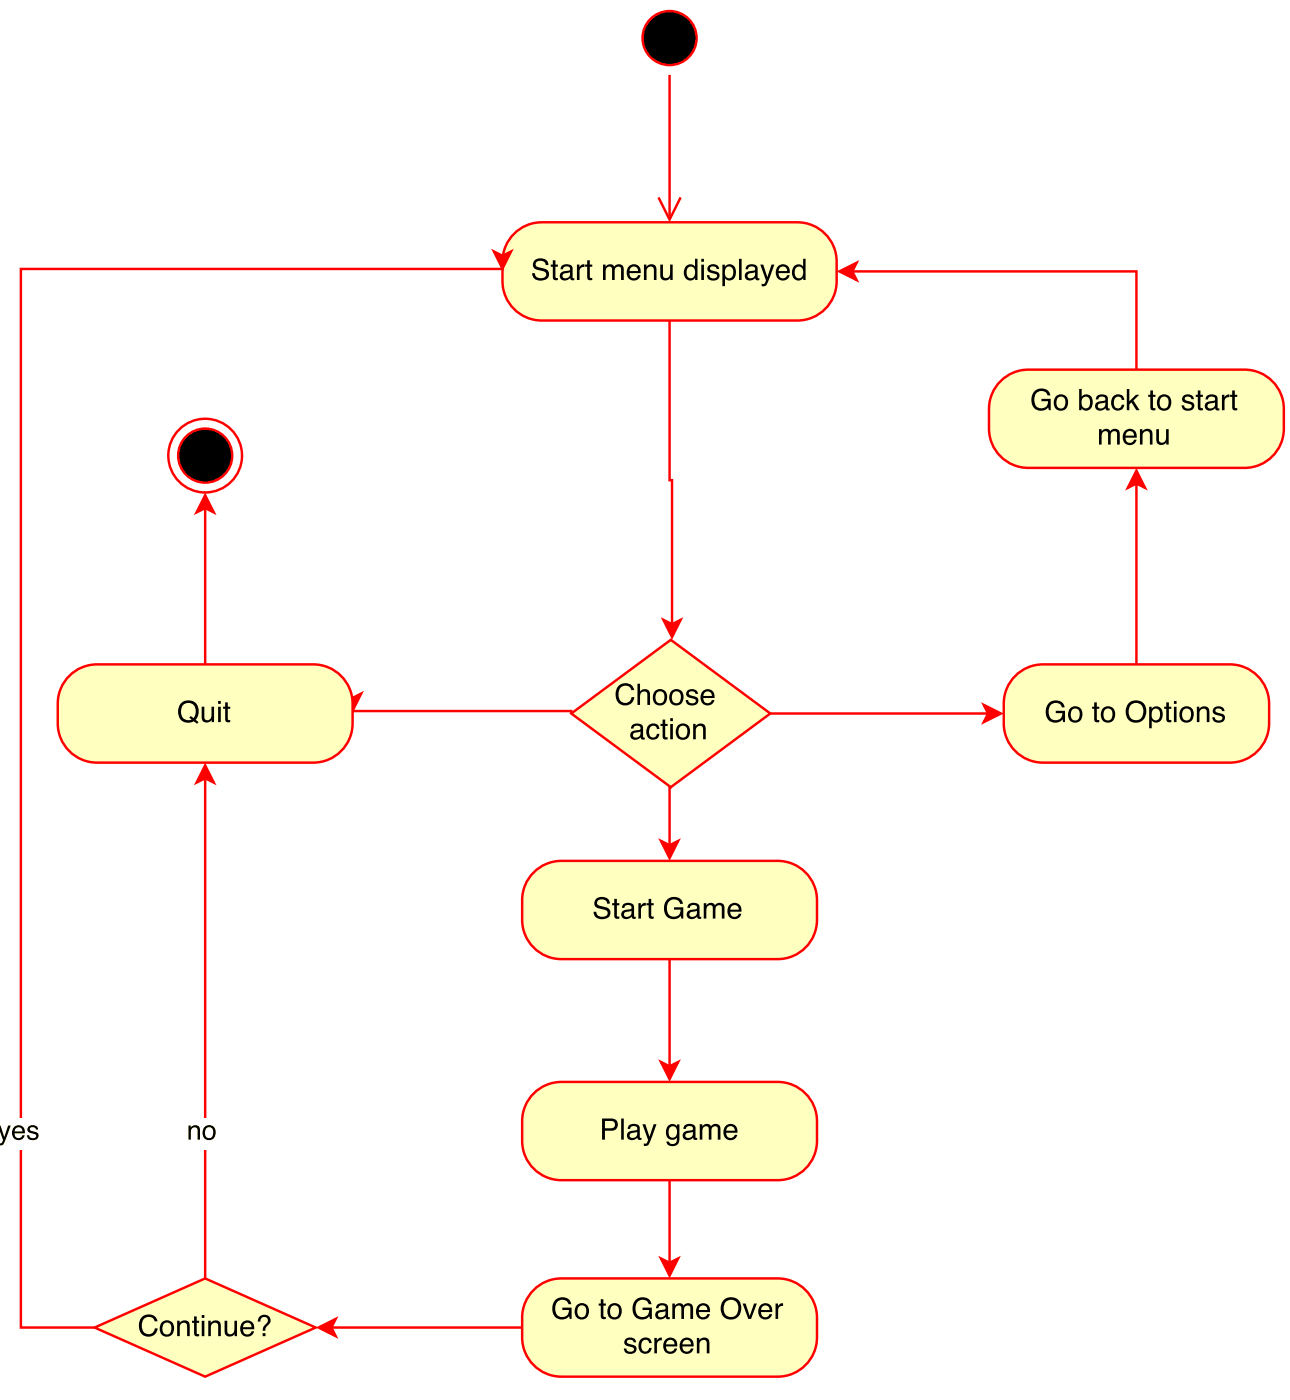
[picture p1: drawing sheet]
<svg xmlns="http://www.w3.org/2000/svg" width="185mm" height="201mm" viewBox="0 0 185 201" stroke-linecap="round" stroke-linejoin="round" font-family="sans-serif">
<circle cx="96.1" cy="5.5" r="3.9" fill="#000"/>
<g fill="none" stroke="#f00" stroke-width=".35">
<path d="M96.1 10.8v20.3M94.5 28.4l1.6 3.1 1.6-3.1M96.1 46v23h.4v20.7"/>
<circle cx="96.1" cy="5.5" r="3.9"/>
</g>
<path d="M95.2 89l1.3 .7 1.2-.7-1.2 2.5z" fill="#f00"/>
<path d="M95.2 89l1.3 .7 1.2-.7-1.2 2.5z" fill="none" stroke="#f00" stroke-width=".35"/>
<path d="M73.8 33.6a5.6 5.6 0 0 1 4-1.7h36.7a5.6 5.6 0 0 1 5.6 5.7v2.8a5.6 5.6 0 0 1-5.6 5.6h-36.7a5.6 5.6 0 0 1-5.7-5.6v-2.8a5.6 5.6 0 0 1 1.7-4z" fill="#ffffc0"/>
<path d="M73.8 33.6a5.6 5.6 0 0 1 4-1.7h36.7a5.6 5.6 0 0 1 5.6 5.7v2.8a5.6 5.6 0 0 1-5.6 5.6h-36.7a5.6 5.6 0 0 1-5.7-5.6v-2.8a5.6 5.6 0 0 1 1.7-4zM110.6 102.5h31.3" fill="none" stroke="#f00" stroke-width=".35"/>
<path d="M76.8 37.4a1.27 1.27 0 0 1 1.9 .4v.3h-.4a.75 .75 0 0 0-.6-.6 .75 .75 0 0 0-.8 .5 .64 .64 0 0 0 .7 .5l.5 .1a.87 .87 0 0 1 .7 .9 .87 .87 0 0 1-.9 .8 1.15 1.15 0 0 1-1.5-1.1h.4a.85 .85 0 0 0 .7 .8 .85 .85 0 0 0 .9-.6 .58 .58 0 0 0-.6-.5l-.4-.1a.81 .81 0 0 1-.9-.5 .81 .81 0 0 1 .3-.9zM79.4 37.4h.3v.6h.4v.3h-.4v1.5l.1 .1h.3v.3a.53 .53 0 0 1-.7-.4v-1.5h-.3v-.3h.3zM80.8 39.4a.43 .43 0 0 0 .2 .6 .43 .43 0 0 0 .5-.1 .66 .66 0 0 0 .3-.8l-.7 .2zM80.6 38.2a1.07 1.07 0 0 1 1.6 .2v1.5l.3 .1v.2a.42 .42 0 0 1-.6-.3 .77 .77 0 0 1-1 .4 .77 .77 0 0 1-.4-1l.2-.2 1-.2 .1-.2a.52 .52 0 0 0-.5-.4 .52 .52 0 0 0-.5 .4h-.3zM82.8 38h.4v.4a.64 .64 0 0 1 .7-.4v.4a.58 .58 0 0 0-.7 .5v1.3h-.4zM84.3 37.4h.4v.6h.3v.3h-.3v1.5l.1 .1h.2v.3a.53 .53 0 0 1-.7-.4v-1.5h-.3v-.3h.3zM86.6 38h.3v.3a.72 .72 0 0 1 1.3 0 .73 .73 0 0 1 .9-.3 .73 .73 0 0 1 .5 .7v1.5h-.4v-1.5a.48 .48 0 0 0-.6-.4 .48 .48 0 0 0-.3 .6v1.3h-.4v-1.4a.46 .46 0 0 0-.5-.5 .46 .46 0 0 0-.4 .5l-.1 1.4h-.3zM90.3 38.3a1.01 1.01 0 0 1 1.2-.2 1.01 1.01 0 0 1 .5 1.1h-1.6a.63 .63 0 0 0 .4 .8 .63 .63 0 0 0 .8-.5h.4a1.04 1.04 0 0 1-1.4 .7 1.04 1.04 0 0 1-.6-1.4zM90.6 38.5l-.2 .4h1.2a.61 .61 0 0 0-.3-.6 .61 .61 0 0 0-.7 .2zM92.5 38h.3v.3a.78 .78 0 0 1 .9-.3 .78 .78 0 0 1 .6 .8v1.4h-.4v-1.4a.55 .55 0 0 0-.7-.5 .55 .55 0 0 0-.4 .8v1.1h-.3zM94.8 38h.4v1.5a.52 .52 0 0 0 .6 .4 .52 .52 0 0 0 .4-.6v-1.3h.4v2.2h-.4v-.3a.77 .77 0 0 1-.8 .4 .77 .77 0 0 1-.6-.8zM98.7 38.5a.85 .85 0 0 0-.1 .9 .85 .85 0 0 0 .8 .5 .99 .99 0 0 0 0-1.6h-.4zM98.6 38.1l.7-.1 .5 .3v-1.1h.3v3h-.3v-.3a.91 .91 0 0 1-1.1 .3 .91 .91 0 0 1-.5-1 1.31 1.31 0 0 1 .4-1.1zM100.7 38h.4v2.2h-.4zM100.7 37.2h.4v.4h-.4zM101.8 38.1a.89 .89 0 0 1 1.4 .5h-.3a.51 .51 0 0 0-.5-.3 .51 .51 0 0 0-.5 .3l.2 .2a1.84 1.84 0 0 1 1.2 .6 .83 .83 0 0 1-1.2 .9 .73 .73 0 0 1-.6-.8h.3a.57 .57 0 0 0 .6 .5 .57 .57 0 0 0 .5-.4l-.1-.2a1.84 1.84 0 0 1-1.2-.6v-.3zM104.3 38.4a1.12 1.12 0 0 0 .1 1.5 .82 .82 0 0 0 .8-.4 .82 .82 0 0 0 0-.9 .56 .56 0 0 0-.9-.2zM103.7 38h.4v.3a.9 .9 0 0 1 1.1-.3 .9 .9 0 0 1 .5 1.1 .95 .95 0 0 1-.4 1 .95 .95 0 0 1-1.1 0l-.1-.1v1.1h-.4zM106.1 37.2h.4v3h-.4zM107.4 39.4a.43 .43 0 0 0 .1 .6 .43 .43 0 0 0 .6-.1 .66 .66 0 0 0 .3-.8l-.8 .2zM107.2 38.2a1.07 1.07 0 0 1 1.5 .2l.1 1.5 .2 .1v.2a.42 .42 0 0 1-.6-.3 .77 .77 0 0 1-1 .4 .77 .77 0 0 1-.4-1l.3-.2 .9-.2 .2-.2a.52 .52 0 0 0-.5-.4 .52 .52 0 0 0-.5 .4h-.4zM109.2 38h.4l.6 1.8 .6-1.8h.4l-1 2.6a.65 .65 0 0 1-.8 .5v-.3h.1a.44 .44 0 0 0 .5-.5zM111.7 38.3a1.01 1.01 0 0 1 1.2-.2 1.01 1.01 0 0 1 .5 1.1h-1.6a.63 .63 0 0 0 .4 .8 .63 .63 0 0 0 .8-.5h.4a1.04 1.04 0 0 1-1.4 .7 1.04 1.04 0 0 1-.6-1.4zM112 38.5l-.2 .4h1.2a.61 .61 0 0 0-.3-.6 .61 .61 0 0 0-.7 .2zM114.3 38.5a.85 .85 0 0 0-.2 .9 .85 .85 0 0 0 .8 .5 .99 .99 0 0 0 0-1.6h-.4zM114.1 38.1l.7-.1 .5 .3v-1.1h.4v3h-.4v-.3a.91 .91 0 0 1-1.1 .3 .91 .91 0 0 1-.5-1 1.31 1.31 0 0 1 .4-1.1z" fill="#000"/>
<path d="M141.2 101.2l2.5 1.3-2.5 1.2 .7-1.2z" fill="#f00"/>
<path d="M96.5 113.1h-.4v8.3M141.2 101.2l2.5 1.3-2.5 1.2 .7-1.2z" fill="none" stroke="#f00" stroke-width=".35"/>
<path d="M94.9 120.8l1.2 .6 1.3-.6-1.3 2.5z" fill="#f00"/>
<path d="M50.6 100.2v1.9h31.4v.4M94.9 120.8l1.2 .6 1.3-.6-1.3 2.5z" fill="none" stroke="#f00" stroke-width=".35"/>
<path d="M49.4 99.6l1.2 .6 1.3-.6-1.3 2.5z" fill="#f00"/>
<path d="M49.4 99.6l1.2 .6 1.3-.6-1.3 2.5z" fill="none" stroke="#f00" stroke-width=".35"/>
<path d="M82 102.5l14.3-10.6 14.3 10.6-14.3 10.6z" fill="#ffffc0"/>
<path d="M82 102.5l14.3-10.6 14.3 10.6-14.3 10.6zM96.1 137.8v15.4" fill="none" stroke="#f00" stroke-width=".35"/>
<g fill="#000">
<path d="M88.7 98.6a1.32 1.32 0 0 1 1.4-.5 1.32 1.32 0 0 1 .9 1h-.4a.94 .94 0 0 0-1-.6 .94 .94 0 0 0-.8 1 1.06 1.06 0 0 0 .3 1.2 1.06 1.06 0 0 0 1.2 .1l.4-.7h.4a1.36 1.36 0 0 1-1.6 1.2 1.36 1.36 0 0 1-1.1-1.6l.1-.6zM91.5 98.2h.4v1.1a.78 .78 0 0 1 .9-.3 .78 .78 0 0 1 .5 .8v1.4h-.4v-1.3a.55 .55 0 0 0-.6-.6 .55 .55 0 0 0-.4 .8v1.1h-.4zM94.4 99.4a1.05 1.05 0 0 0 .1 1.6 .77 .77 0 0 0 .9-1.1v-.2a.62 .62 0 0 0-1-.3zM94 99.3a1.06 1.06 0 0 1 1.4-.2 1.06 1.06 0 0 1 .4 1.3 1.05 1.05 0 0 1-1.4 .9 1.05 1.05 0 0 1-.6-1.5zM96.7 99.4a1.05 1.05 0 0 0 .2 1.6 .77 .77 0 0 0 .8-1.1v-.2a.62 .62 0 0 0-1-.3zM96.4 99.3a1.06 1.06 0 0 1 1.3-.2 1.06 1.06 0 0 1 .4 1.3 1.05 1.05 0 0 1-1.3 .9 1.05 1.05 0 0 1-.7-1.5zM98.7 99.2a.89 .89 0 0 1 1.5 .5h-.4a.51 .51 0 0 0-.4-.4 .51 .51 0 0 0-.5 .3l.1 .2a1.84 1.84 0 0 1 1.2 .6 .83 .83 0 0 1-1.1 .9 .73 .73 0 0 1-.7-.7h.4a.57 .57 0 0 0 .5 .4 .57 .57 0 0 0 .6-.4l-.1-.2a1.84 1.84 0 0 1-1.3-.6v-.3zM100.9 99.3a1.01 1.01 0 0 1 1.2-.2 1.01 1.01 0 0 1 .5 1.2h-1.6a.63 .63 0 0 0 .4 .7 .63 .63 0 0 0 .8-.4h.4a1.04 1.04 0 0 1-1.4 .7 1.04 1.04 0 0 1-.6-1.5zM101.2 99.5l-.2 .5h1.2a.61 .61 0 0 0-.3-.6 .61 .61 0 0 0-.7 .1z"/>
<path d="M90.9 105.4a.43 .43 0 0 0 .2 .5 .43 .43 0 0 0 .5 0 .66 .66 0 0 0 .4-.8l-.8 .1zM90.7 104.2a1.07 1.07 0 0 1 1.6 .1v1.6h.3v.3a.42 .42 0 0 1-.6-.3 .77 .77 0 0 1-1 .3 .77 .77 0 0 1-.4-.9l.2-.3 1-.2 .2-.1a.52 .52 0 0 0-.5-.5 .52 .52 0 0 0-.6 .4h-.3zM93.1 104.2a.91 .91 0 0 1 .9-.3 .91 .91 0 0 1 .7 .8h-.4a.57 .57 0 0 0-.7-.4 .57 .57 0 0 0-.4 .6 .66 .66 0 0 0 .1 .8 .66 .66 0 0 0 .8 .1l.2-.4h.4a.96 .96 0 0 1-1.1 .8 .96 .96 0 0 1-.8-1.1l.1-.6zM95.1 103.4h.4v.6h.4v.3h-.4v1.4l.1 .2h.3v.3a.53 .53 0 0 1-.8-.5v-1.4h-.3v-.3h.3zM96.2 104h.4v2.2h-.4zM96.2 103.1h.4v.5h-.4zM97.7 104.3a1.05 1.05 0 0 0 .1 1.6 .77 .77 0 0 0 .9-1.1l-.1-.1a.62 .62 0 0 0-.9-.4zM97.3 104.2a1.06 1.06 0 0 1 1.3-.1 1.06 1.06 0 0 1 .4 1.3 1.05 1.05 0 0 1-1.3 .8 1.05 1.05 0 0 1-.7-1.4zM99.5 104h.4v.3a.78 .78 0 0 1 .9-.4 .78 .78 0 0 1 .5 .9v1.4h-.4v-1.4a.55 .55 0 0 0-.6-.5 .55 .55 0 0 0-.4 .7v1.2h-.4z"/>
</g>
<path d="M94.9 152.5l1.2 .7 1.3-.7-1.3 2.5z" fill="#f00"/>
<path d="M94.9 152.5l1.2 .7 1.3-.7-1.3 2.5z" fill="none" stroke="#f00" stroke-width=".35"/>
<path d="M76.6 125.3a5.6 5.6 0 0 1 4-1.7h31.1a5.6 5.6 0 0 1 5.6 5.7v2.8a5.6 5.6 0 0 1-5.6 5.7h-31.1a5.6 5.6 0 0 1-5.6-5.7v-2.8a5.6 5.6 0 0 1 1.6-4z" fill="#ffffc0"/>
<path d="M163.2 69.5v25.9M76.6 125.3a5.6 5.6 0 0 1 4-1.7h31.1a5.6 5.6 0 0 1 5.6 5.7v2.8a5.6 5.6 0 0 1-5.6 5.7h-31.1a5.6 5.6 0 0 1-5.6-5.7v-2.8a5.6 5.6 0 0 1 1.6-4z" fill="none" stroke="#f00" stroke-width=".35"/>
<path d="M85.6 129.1a1.27 1.27 0 0 1 1.9 .4l.1 .3h-.4a.75 .75 0 0 0-.7-.6 .75 .75 0 0 0-.8 .5 .64 .64 0 0 0 .8 .5l.4 .1a.87 .87 0 0 1 .8 .9 .87 .87 0 0 1-1 .8 1.15 1.15 0 0 1-1.5-1h.4a.85 .85 0 0 0 .8 .7 .85 .85 0 0 0 .8-.5 .58 .58 0 0 0-.6-.6l-.4-.1a.81 .81 0 0 1-.8-.5 .81 .81 0 0 1 .2-.9zM88.2 129.1h.4v.6h.3v.3h-.3v1.5v.1h.3v.3a.53 .53 0 0 1-.7-.4v-1.5h-.3v-.3h.3zM89.6 131.2a.43 .43 0 0 0 .2 .5 .43 .43 0 0 0 .6-.1 .66 .66 0 0 0 .3-.8l-.8 .2zM89.4 130a1.07 1.07 0 0 1 1.6 .1v1.5l.3 .1v.2a.42 .42 0 0 1-.6-.3 .77 .77 0 0 1-1 .4 .77 .77 0 0 1-.4-1l.2-.2 1-.2 .2-.2a.52 .52 0 0 0-.5-.4 .52 .52 0 0 0-.6 .4h-.3zM91.7 129.7h.3v.4a.64 .64 0 0 1 .7-.4v.4a.58 .58 0 0 0-.7 .6v1.2h-.3zM93.1 129.1h.4v.6h.4v.3h-.4v1.5l.1 .1h.3v.3a.53 .53 0 0 1-.8-.4v-1.5h-.3v-.3h.3zM95.7 129.3a1.35 1.35 0 0 1 2.4 .5h-.5a1 1 0 0 0-1.2-.6 1 1 0 0 0-.7 1.2 1 1 0 0 0 .9 1.3 1 1 0 0 0 1.1-1h-.9v-.4h1.3v1.6h-.3l-.1-.4a1.38 1.38 0 0 1-1.6 .4 1.38 1.38 0 0 1-.8-1.4 1.73 1.73 0 0 1 .4-1.2zM99 131.2a.43 .43 0 0 0 .2 .5 .43 .43 0 0 0 .5-.1 .66 .66 0 0 0 .4-.8l-.8 .2zM98.8 130a1.07 1.07 0 0 1 1.6 .1v1.5l.3 .1v.2a.42 .42 0 0 1-.6-.3 .77 .77 0 0 1-1 .4 .77 .77 0 0 1-.4-1l.2-.2 1-.2 .2-.2a.52 .52 0 0 0-.5-.4 .52 .52 0 0 0-.6 .4h-.3zM101 129.7h.4v.3a.72 .72 0 0 1 1.3 0 .73 .73 0 0 1 .8-.3 .73 .73 0 0 1 .5 .8v1.4h-.4v-1.5a.48 .48 0 0 0-.6-.4 .48 .48 0 0 0-.3 .7v1.2h-.4v-1.4a.46 .46 0 0 0-.4-.5 .46 .46 0 0 0-.5 .5v1.4h-.4zM104.7 130a1.01 1.01 0 0 1 1.3-.2 1.01 1.01 0 0 1 .5 1.2h-1.7a.63 .63 0 0 0 .5 .7 .63 .63 0 0 0 .8-.5h.3a1.04 1.04 0 0 1-1.3 .8 1.04 1.04 0 0 1-.6-1.5zM105 130.2l-.2 .5h1.3a.61 .61 0 0 0-.4-.7 .61 .61 0 0 0-.7 .2z" fill="#000"/>
<path d="M163.2 67.6l1.2 2.5-1.2-.6-1.3 .6z" fill="#f00"/>
<path d="M163.2 67.6l1.2 2.5-1.2-.6-1.3 .6z" fill="none" stroke="#f00" stroke-width=".35"/>
<path d="M145.8 97.1a5.6 5.6 0 0 1 4-1.7h26.8a5.6 5.6 0 0 1 5.6 5.7v2.8a5.6 5.6 0 0 1-5.6 5.6h-26.8a5.6 5.6 0 0 1-5.7-5.6v-2.8a5.6 5.6 0 0 1 1.7-4z" fill="#ffffc0"/>
<path d="M122.4 39h40.8v14.1M145.8 97.1a5.6 5.6 0 0 1 4-1.7h26.8a5.6 5.6 0 0 1 5.6 5.7v2.8a5.6 5.6 0 0 1-5.6 5.6h-26.8a5.6 5.6 0 0 1-5.7-5.6v-2.8a5.6 5.6 0 0 1 1.7-4z" fill="none" stroke="#f00" stroke-width=".35"/>
<path d="M150.5 101a1.35 1.35 0 0 1 2.4 .6h-.4a1 1 0 0 0-1.3-.6 1 1 0 0 0-.6 1.2 1 1 0 0 0 .8 1.2 1 1 0 0 0 1.1-1h-.9v-.3h1.3v1.6h-.3l-.1-.4a1.38 1.38 0 0 1-1.6 .4 1.38 1.38 0 0 1-.8-1.5 1.73 1.73 0 0 1 .4-1.2zM154 101.9a1.05 1.05 0 0 0 .2 1.6 .77 .77 0 0 0 .8-1.1v-.2a.62 .62 0 0 0-1-.3zM153.6 101.8a1.06 1.06 0 0 1 1.4-.2 1.06 1.06 0 0 1 .4 1.3 1.05 1.05 0 0 1-1.4 .9 1.05 1.05 0 0 1-.6-1.5zM157.1 100.9h.4v.6h.3v.3h-.3v1.5l.1 .1h.2v.3a.53 .53 0 0 1-.7-.4v-1.5h-.3v-.3h.3zM158.7 101.9a1.05 1.05 0 0 0 .2 1.6 .77 .77 0 0 0 .8-1.1v-.2a.62 .62 0 0 0-1-.3zM158.3 101.8a1.06 1.06 0 0 1 1.4-.2 1.06 1.06 0 0 1 .4 1.3 1.05 1.05 0 0 1-1.4 .9 1.05 1.05 0 0 1-.6-1.5zM162.1 100.9a1.53 1.53 0 0 1 2 0 1.53 1.53 0 0 1 .4 1.9 1.49 1.49 0 0 1-1.9 1 1.49 1.49 0 0 1-1-1.9l.2-.5zM162.3 101.3a1.52 1.52 0 0 0 .2 2 1.08 1.08 0 0 0 1.2 0 1.08 1.08 0 0 0 .5-1.1 1.05 1.05 0 0 0-.6-1.1 1.05 1.05 0 0 0-1.3 .2zM165.5 101.9a1.12 1.12 0 0 0 .2 1.5 .82 .82 0 0 0 .8-.4 .82 .82 0 0 0 0-.9 .56 .56 0 0 0-1-.2zM165 101.5h.3v.3a.9 .9 0 0 1 1.1-.3 .9 .9 0 0 1 .5 1.1 .95 .95 0 0 1-.3 1 .95 .95 0 0 1-1.1 0l-.1-.1v1.1h-.4zM167.4 100.9h.4v.6h.4v.3h-.4v1.5l.1 .1h.3v.3a.53 .53 0 0 1-.8-.4v-1.5h-.3v-.3h.3zM168.5 101.5h.4v2.2h-.4zM168.5 100.7h.4v.4h-.4zM170 101.9a1.05 1.05 0 0 0 .2 1.6 .77 .77 0 0 0 .8-1.1v-.2a.62 .62 0 0 0-1-.3zM169.6 101.8a1.06 1.06 0 0 1 1.4-.2 1.06 1.06 0 0 1 .4 1.3 1.05 1.05 0 0 1-1.4 .9 1.05 1.05 0 0 1-.6-1.5zM171.8 101.5h.4v.3a.78 .78 0 0 1 .9-.3 .78 .78 0 0 1 .5 .8v1.4h-.3v-1.4a.55 .55 0 0 0-.7-.5 .55 .55 0 0 0-.4 .8v1.1h-.4zM174.3 101.6a.89 .89 0 0 1 1.5 .5h-.3a.51 .51 0 0 0-.5-.3 .51 .51 0 0 0-.5 .3l.1 .2a1.84 1.84 0 0 1 1.3 .6 .83 .83 0 0 1-1.2 .9 .73 .73 0 0 1-.6-.8h.3a.57 .57 0 0 0 .5 .5 .57 .57 0 0 0 .6-.4l-.1-.2a1.84 1.84 0 0 1-1.3-.6v-.3z" fill="#000"/>
<path d="M120.5 39l2.5-1.3-.6 1.3 .6 1.2z" fill="#f00"/>
<path d="M120.5 39l2.5-1.3-.6 1.3 .6 1.2z" fill="none" stroke="#f00" stroke-width=".35"/>
<path d="M143.6 54.7a5.6 5.6 0 0 1 4-1.6h31.1a5.6 5.6 0 0 1 5.6 5.6v2.9a5.6 5.6 0 0 1-5.6 5.6h-31.1a5.6 5.6 0 0 1-5.6-5.6v-2.9a5.6 5.6 0 0 1 1.6-4z" fill="#ffffc0"/>
<path d="M143.6 54.7a5.6 5.6 0 0 1 4-1.6h31.1a5.6 5.6 0 0 1 5.6 5.6v2.9a5.6 5.6 0 0 1-5.6 5.6h-31.1a5.6 5.6 0 0 1-5.6-5.6v-2.9a5.6 5.6 0 0 1 1.6-4zM96.1 169.5v11.9" fill="none" stroke="#f00" stroke-width=".35"/>
<g fill="#000">
<path d="M148.5 56.2a1.35 1.35 0 0 1 2.3 .6h-.4a1 1 0 0 0-1.2-.6 1 1 0 0 0-.7 1.2 1 1 0 0 0 .9 1.2 1 1 0 0 0 1.1-1h-1v-.3h1.4v1.6h-.3l-.1-.4a1.38 1.38 0 0 1-1.6 .4 1.38 1.38 0 0 1-.8-1.5 1.73 1.73 0 0 1 .4-1.2zM151.9 57.1a1.05 1.05 0 0 0 .2 1.5 .77 .77 0 0 0 .9-1l-.1-.2a.62 .62 0 0 0-1-.3zM151.6 57a1.06 1.06 0 0 1 1.3-.2 1.06 1.06 0 0 1 .4 1.3 1.05 1.05 0 0 1-1.3 .9 1.05 1.05 0 0 1-.7-1.5zM154.9 55.9h.4v1.1a.91 .91 0 0 1 1.1-.3 .91 .91 0 0 1 .5 1.1 .97 .97 0 0 1-.4 1 .97 .97 0 0 1-1 .1l-.2-.3v.3h-.4zM155.5 57.2a1.07 1.07 0 0 0 .2 1.4 .74 .74 0 0 0 .7-.2 .74 .74 0 0 0 .1-.8 .58 .58 0 0 0-.4-.6 .58 .58 0 0 0-.6 .2zM157.6 58.1a.43 .43 0 0 0 .2 .6 .43 .43 0 0 0 .6-.1 .66 .66 0 0 0 .3-.8l-.8 .2zM157.5 56.9a1.07 1.07 0 0 1 1.5 .2l.1 1.5h.2v.3a.42 .42 0 0 1-.6-.3 .77 .77 0 0 1-1 .4 .77 .77 0 0 1-.4-1l.2-.2 1-.2 .2-.2a.52 .52 0 0 0-.5-.4 .52 .52 0 0 0-.5 .4h-.4zM159.8 57a.91 .91 0 0 1 1-.3 .91 .91 0 0 1 .6 .7h-.3a.57 .57 0 0 0-.7-.4 .57 .57 0 0 0-.5 .7 .66 .66 0 0 0 .2 .7 .66 .66 0 0 0 .8 .1l.2-.4h.3a.96 .96 0 0 1-1.1 .9 .96 .96 0 0 1-.8-1.1l.1-.7zM161.8 55.9h.3v1.7l1-.9h.5l-.9 .8 .9 1.4h-.5l-.6-1.1-.4 .3v.8h-.3zM165.2 56.1h.3v.6h.4v.3h-.4v1.4l.1 .2h.3v.3a.53 .53 0 0 1-.7-.4v-1.5h-.3v-.3h.3zM166.8 57.1a1.05 1.05 0 0 0 .1 1.5 .77 .77 0 0 0 .9-1l-.1-.2a.62 .62 0 0 0-.9-.3zM166.4 57a1.06 1.06 0 0 1 1.3-.2 1.06 1.06 0 0 1 .4 1.3 1.05 1.05 0 0 1-1.3 .9 1.05 1.05 0 0 1-.7-1.5zM169.9 56.8a.89 .89 0 0 1 1.5 .5h-.4a.51 .51 0 0 0-.4-.3 .51 .51 0 0 0-.5 .3l.1 .2a1.84 1.84 0 0 1 1.2 .6 .83 .83 0 0 1-1.1 .9 .73 .73 0 0 1-.7-.8h.4a.57 .57 0 0 0 .5 .5 .57 .57 0 0 0 .6-.4l-.1-.2a1.84 1.84 0 0 1-1.3-.6v-.4zM172 56.1h.3v.6h.4v.3h-.4v1.4l.1 .2h.3v.3a.53 .53 0 0 1-.7-.4v-1.5h-.3v-.3h.3zM173.4 58.1a.43 .43 0 0 0 .2 .6 .43 .43 0 0 0 .5-.1 .66 .66 0 0 0 .3-.8l-.7 .2zM173.2 56.9a1.07 1.07 0 0 1 1.6 .2v1.5h.3v.3a.42 .42 0 0 1-.6-.3 .77 .77 0 0 1-1 .4 .77 .77 0 0 1-.4-1l.2-.2 1-.2 .1-.2a.52 .52 0 0 0-.4-.4 .52 .52 0 0 0-.6 .4h-.3zM175.4 56.7h.4v.4a.64 .64 0 0 1 .7-.4v.4a.58 .58 0 0 0-.7 .5v1.3h-.4zM176.9 56.1h.4v.6h.3v.3h-.3v1.4l.1 .2h.2v.3a.53 .53 0 0 1-.7-.4v-1.5h-.3v-.3h.3z"/>
<path d="M157.8 61.6h.4v.4a.72 .72 0 0 1 1.2-.1 .73 .73 0 0 1 .9-.3 .73 .73 0 0 1 .5 .8v1.5h-.4v-1.6a.48 .48 0 0 0-.6-.4 .48 .48 0 0 0-.3 .7v1.3h-.4v-1.5a.46 .46 0 0 0-.5-.5 .46 .46 0 0 0-.4 .5v1.5h-.4zM161.5 61.9a1.01 1.01 0 0 1 1.2-.2 1.01 1.01 0 0 1 .5 1.2h-1.6a.63 .63 0 0 0 .5 .7 .63 .63 0 0 0 .7-.4h.4a1.04 1.04 0 0 1-1.4 .7 1.04 1.04 0 0 1-.6-1.4zM161.8 62.1l-.2 .5h1.2a.61 .61 0 0 0-.3-.6 .61 .61 0 0 0-.7 .1zM163.7 61.6h.3v.4a.78 .78 0 0 1 .9-.4 .78 .78 0 0 1 .6 .8v1.5h-.4v-1.4a.55 .55 0 0 0-.7-.6 .55 .55 0 0 0-.4 .8v1.2h-.3zM166 61.6h.4v1.5a.52 .52 0 0 0 .6 .5 .52 .52 0 0 0 .4-.7v-1.3h.4v2.3h-.4v-.4a.77 .77 0 0 1-.8 .4 .77 .77 0 0 1-.6-.8z"/>
</g>
<path d="M94.9 180.8l1.2 .6 1.3-.6-1.3 2.4z" fill="#f00"/>
<path d="M94.9 180.8l1.2 .6 1.3-.6-1.3 2.4z" fill="none" stroke="#f00" stroke-width=".35"/>
<path d="M76.6 157.1a5.6 5.6 0 0 1 4-1.7h31.1a5.6 5.6 0 0 1 5.6 5.6v2.9a5.6 5.6 0 0 1-5.6 5.6h-31.1a5.6 5.6 0 0 1-5.6-5.6v-2.9a5.6 5.6 0 0 1 1.6-3.9z" fill="#ffffc0"/>
<path d="M76.6 157.1a5.6 5.6 0 0 1 4-1.7h31.1a5.6 5.6 0 0 1 5.6 5.6v2.9a5.6 5.6 0 0 1-5.6 5.6h-31.1a5.6 5.6 0 0 1-5.6-5.6v-2.9a5.6 5.6 0 0 1 1.6-3.9zM47.6 190.7h27.4" fill="none" stroke="#f00" stroke-width=".35"/>
<path d="M86.4 160.7h1.4a.88 .88 0 0 1 .9 .8 .88 .88 0 0 1-.9 .9h-.9v1.3h-.5zM86.9 161v1.1h.8a.53 .53 0 0 0 .6-.6 .53 .53 0 0 0-.6-.5zM89.2 160.7h.4v3h-.4zM90.4 162.9a.43 .43 0 0 0 .2 .5 .43 .43 0 0 0 .6 0 .66 .66 0 0 0 .3-.8l-.8 .1zM90.2 161.7a1.07 1.07 0 0 1 1.6 .1l.1 1.6h.2v.3a.42 .42 0 0 1-.6-.3 .77 .77 0 0 1-1 .3 .77 .77 0 0 1-.4-.9l.2-.3 1-.2 .2-.1a.52 .52 0 0 0-.5-.5 .52 .52 0 0 0-.5 .5h-.4zM92.2 161.5h.5l.5 1.8 .6-1.8h.5l-1 2.6a.65 .65 0 0 1-.9 .5v-.4l.2 .1a.44 .44 0 0 0 .5-.5zM95.9 161.7a.83 .83 0 0 1 1.3 .1v-.3h.3v2a.97 .97 0 0 1-.7 1.1 .97 .97 0 0 1-1.1-.6h.4a.59 .59 0 0 0 .7 .3 .59 .59 0 0 0 .4-.6v-.3a.9 .9 0 0 1-1.1 .2 .9 .9 0 0 1-.5-1l.1-.6zM96.2 161.9a.92 .92 0 0 0 .4 1.5 .85 .85 0 0 0 .6-.8 .85 .85 0 0 0-.6-.8zM98.4 162.9a.43 .43 0 0 0 .2 .5 .43 .43 0 0 0 .6 0 .66 .66 0 0 0 .3-.8l-.8 .1zM98.2 161.7a1.07 1.07 0 0 1 1.6 .1l.1 1.6h.2v.3a.42 .42 0 0 1-.6-.3 .77 .77 0 0 1-1 .3 .77 .77 0 0 1-.4-.9l.2-.3 1-.2 .2-.1a.52 .52 0 0 0-.5-.5 .52 .52 0 0 0-.5 .5h-.4zM100.5 161.5h.3v.3a.72 .72 0 0 1 1.3 0 .73 .73 0 0 1 .8-.4 .73 .73 0 0 1 .5 .8v1.5h-.3v-1.5a.48 .48 0 0 0-.6-.4 .48 .48 0 0 0-.4 .6v1.3h-.3v-1.5a.46 .46 0 0 0-.5-.4 .46 .46 0 0 0-.4 .5l-.1 1.4h-.3zM104.1 161.8a1.01 1.01 0 0 1 1.3-.3 1.01 1.01 0 0 1 .5 1.2h-1.6a.63 .63 0 0 0 .4 .7 .63 .63 0 0 0 .8-.4h.4a1.04 1.04 0 0 1-1.4 .7 1.04 1.04 0 0 1-.6-1.4zM104.5 161.9l-.2 .5h1.2a.61 .61 0 0 0-.4-.6 .61 .61 0 0 0-.6 .1z" fill="#000"/>
<path d="M45.7 190.7l2.5-1.3-.6 1.3 .6 1.2z" fill="#f00"/>
<path d="M45.7 190.7l2.5-1.3-.6 1.3 .6 1.2z" fill="none" stroke="#f00" stroke-width=".35"/>
<path d="M76.6 185.3a5.6 5.6 0 0 1 4-1.7h31.1a5.6 5.6 0 0 1 5.6 5.7v2.8a5.6 5.6 0 0 1-5.6 5.6h-31.1a5.6 5.6 0 0 1-5.6-5.6v-2.8a5.6 5.6 0 0 1 1.6-4z" fill="#ffffc0"/>
<path d="M29.5 73v22.4M76.6 185.3a5.6 5.6 0 0 1 4-1.7h31.1a5.6 5.6 0 0 1 5.6 5.7v2.8a5.6 5.6 0 0 1-5.6 5.6h-31.1a5.6 5.6 0 0 1-5.6-5.6v-2.8a5.6 5.6 0 0 1 1.6-4z" fill="none" stroke="#f00" stroke-width=".35"/>
<g fill="#000">
<path d="M79.7 186.8a1.35 1.35 0 0 1 2.3 .5h-.4a1 1 0 0 0-1.2-.6 1 1 0 0 0-.7 1.2 1 1 0 0 0 .9 1.3 1 1 0 0 0 1.1-1h-1v-.4h1.4v1.6h-.3l-.1-.3a1.38 1.38 0 0 1-1.6 .3 1.38 1.38 0 0 1-.8-1.4 1.73 1.73 0 0 1 .4-1.2zM83.2 187.6a1.05 1.05 0 0 0 .1 1.6 .77 .77 0 0 0 .9-1.1l-.1-.2a.62 .62 0 0 0-.9-.3zM82.8 187.5a1.06 1.06 0 0 1 1.3-.2 1.06 1.06 0 0 1 .4 1.3 1.05 1.05 0 0 1-1.3 .9 1.05 1.05 0 0 1-.7-1.5zM86.3 186.6h.3v.6h.4v.3h-.4v1.5l.1 .1h.3v.3a.53 .53 0 0 1-.7-.4v-1.5h-.3v-.3h.3zM87.9 187.6a1.05 1.05 0 0 0 .1 1.6 .77 .77 0 0 0 .9-1.1l-.1-.2a.62 .62 0 0 0-.9-.3zM87.5 187.5a1.06 1.06 0 0 1 1.3-.2 1.06 1.06 0 0 1 .4 1.3 1.05 1.05 0 0 1-1.3 .9 1.05 1.05 0 0 1-.7-1.5zM91.2 186.8a1.35 1.35 0 0 1 2.3 .5h-.4a1 1 0 0 0-1.2-.6 1 1 0 0 0-.7 1.2 1 1 0 0 0 .9 1.3 1 1 0 0 0 1.1-1h-.9v-.4h1.3v1.6h-.3l-.1-.3a1.38 1.38 0 0 1-1.6 .3 1.38 1.38 0 0 1-.8-1.4 1.73 1.73 0 0 1 .4-1.2zM94.5 188.7a.43 .43 0 0 0 .2 .5 .43 .43 0 0 0 .5-.1 .66 .66 0 0 0 .3-.8l-.7 .2zM94.3 187.5a1.07 1.07 0 0 1 1.6 .1v1.5l.3 .1v.3a.42 .42 0 0 1-.6-.4 .77 .77 0 0 1-1 .4 .77 .77 0 0 1-.4-1l.2-.2 1-.2 .1-.2a.52 .52 0 0 0-.4-.4 .52 .52 0 0 0-.6 .4h-.3zM96.5 187.2h.4v.3a.72 .72 0 0 1 1.2 0 .73 .73 0 0 1 .9-.3 .73 .73 0 0 1 .5 .8v1.4h-.4v-1.5a.48 .48 0 0 0-.6-.4 .48 .48 0 0 0-.3 .7v1.2h-.4v-1.4a.46 .46 0 0 0-.4-.5 .46 .46 0 0 0-.5 .5v1.4h-.4zM100.2 187.5a1.01 1.01 0 0 1 1.3-.2 1.01 1.01 0 0 1 .4 1.2h-1.6a.63 .63 0 0 0 .5 .7 .63 .63 0 0 0 .7-.5h.4a1.04 1.04 0 0 1-1.3 .8 1.04 1.04 0 0 1-.6-1.5zM100.5 187.7l-.2 .5h1.3a.61 .61 0 0 0-.4-.6 .61 .61 0 0 0-.7 .1zM104 186.6a1.53 1.53 0 0 1 1.9 0 1.53 1.53 0 0 1 .4 1.9 1.49 1.49 0 0 1-1.8 1 1.49 1.49 0 0 1-1-1.9l.1-.5zM104.2 187a1.52 1.52 0 0 0 .2 2 1.08 1.08 0 0 0 1.2 0 1.08 1.08 0 0 0 .4-1.1 1.05 1.05 0 0 0-.6-1.1 1.05 1.05 0 0 0-1.2 .2zM106.6 187.2h.4l.6 1.8 .7-1.8h.4l-.9 2.2h-.4zM109.1 187.5a1.01 1.01 0 0 1 1.3-.2 1.01 1.01 0 0 1 .5 1.2h-1.6a.63 .63 0 0 0 .4 .7 .63 .63 0 0 0 .8-.5h.4a1.04 1.04 0 0 1-1.4 .8 1.04 1.04 0 0 1-.6-1.5zM109.5 187.7l-.2 .5h1.2a.61 .61 0 0 0-.4-.6 .61 .61 0 0 0-.6 .1zM111.3 187.2h.4v.4a.64 .64 0 0 1 .7-.4v.4a.58 .58 0 0 0-.7 .6v1.2h-.4z"/>
<path d="M89.9 192.3a.89 .89 0 0 1 1.4 .5h-.3a.51 .51 0 0 0-.5-.4 .51 .51 0 0 0-.5 .3l.1 .3a1.84 1.84 0 0 1 1.3 .6 .83 .83 0 0 1-1.2 .8 .73 .73 0 0 1-.6-.7h.3a.57 .57 0 0 0 .5 .5 .57 .57 0 0 0 .6-.4l-.1-.2a1.84 1.84 0 0 1-1.2-.6v-.4zM92 192.4a.91 .91 0 0 1 .9-.3 .91 .91 0 0 1 .7 .8h-.4a.57 .57 0 0 0-.7-.5 .57 .57 0 0 0-.4 .7 .66 .66 0 0 0 .1 .8 .66 .66 0 0 0 .8 .1l.2-.4h.4a.96 .96 0 0 1-1.1 .8 .96 .96 0 0 1-.8-1.1l.1-.6zM93.9 192.2h.4v.3a.64 .64 0 0 1 .7-.4v.4a.58 .58 0 0 0-.7 .6v1.3h-.4zM95.5 192.4a1.01 1.01 0 0 1 1.2-.2 1.01 1.01 0 0 1 .5 1.2h-1.6a.63 .63 0 0 0 .5 .7 .63 .63 0 0 0 .7-.4h.4a1.04 1.04 0 0 1-1.4 .7 1.04 1.04 0 0 1-.6-1.4zM95.8 192.6l-.2 .5h1.3a.61 .61 0 0 0-.4-.6 .61 .61 0 0 0-.7 .1zM97.9 192.4a1.01 1.01 0 0 1 1.2-.2 1.01 1.01 0 0 1 .5 1.2h-1.6a.63 .63 0 0 0 .4 .7 .63 .63 0 0 0 .8-.4h.4a1.04 1.04 0 0 1-1.4 .7 1.04 1.04 0 0 1-.6-1.4zM98.2 192.6l-.2 .5h1.2a.61 .61 0 0 0-.3-.6 .61 .61 0 0 0-.7 .1zM100 192.2h.4v.3a.78 .78 0 0 1 .9-.4 .78 .78 0 0 1 .6 .9v1.4h-.4v-1.4a.55 .55 0 0 0-.7-.5 .55 .55 0 0 0-.4 .7v1.2h-.4z"/>
</g>
<path d="M29.5 71.1l1.2 2.5-1.2-.6-1.3 .6z" fill="#f00"/>
<path d="M29.5 71.1l1.2 2.5-1.2-.6-1.3 .6z" fill="none" stroke="#f00" stroke-width=".35"/>
<path d="M9.9 97.1a5.6 5.6 0 0 1 4-1.7h31.1a5.6 5.6 0 0 1 5.6 5.7v2.8a5.6 5.6 0 0 1-5.6 5.6h-31.1a5.6 5.6 0 0 1-5.6-5.6v-2.8a5.6 5.6 0 0 1 1.6-4z" fill="#ffffc0"/>
<g fill="none" stroke="#f00" stroke-width=".35">
<path d="M9.9 97.1a5.6 5.6 0 0 1 4-1.7h31.1a5.6 5.6 0 0 1 5.6 5.7v2.8a5.6 5.6 0 0 1-5.6 5.6h-31.1a5.6 5.6 0 0 1-5.6-5.6v-2.8a5.6 5.6 0 0 1 1.6-4zM29.5 111.8v71.8"/>
<circle cx="29.5" cy="65.4" r="5.3"/>
<circle cx="29.5" cy="65.4" r="3.9"/>
</g>
<g fill="#000">
<path d="M26.1 100.9a1.53 1.53 0 0 1 1.9 0 1.53 1.53 0 0 1 .5 1.8l-.4 .7 .4 .3-.2 .3-.5-.4a1.5 1.5 0 0 1-1.7-.1 1.5 1.5 0 0 1-.5-1.6l.1-.5zM26.3 101.3a1.53 1.53 0 0 0 .2 2l.6 .1h.4l-.3-.3 .2-.3 .4 .3a1.51 1.51 0 0 0-.2-2 1.13 1.13 0 0 0-1.3 .2zM29 101.5h.3v1.5a.52 .52 0 0 0 .6 .4 .52 .52 0 0 0 .5-.6v-1.3h.3v2.2h-.3v-.3a.77 .77 0 0 1-.9 .4 .77 .77 0 0 1-.5-.8zM31.3 101.5h.4v2.2h-.4zM31.3 100.7h.4v.4h-.4zM32.3 100.9h.4v.6h.4v.3h-.4v1.5l.1 .1h.3v.3a.53 .53 0 0 1-.8-.4v-1.5h-.3v-.3h.3z"/>
<circle cx="29.5" cy="65.4" r="3.9"/>
</g>
<path d="M29.5 109.9l1.2 2.5-1.2-.6-1.3 .6z" fill="#f00"/>
<path d="M29.5 109.9l1.2 2.5-1.2-.6-1.3 .6z" fill="none" stroke="#f00" stroke-width=".35"/>
<path d="M26.8 160.5h4.2v4.6h-4.2z" fill="#fff"/>
<path d="M27.1 161.7h.3v.2a.71 .71 0 0 1 .8-.3 .71 .71 0 0 1 .5 .8v1.3h-.3v-1.3a.5 .5 0 0 0-.6-.4 .5 .5 0 0 0-.4 .6v1.1h-.3zM29.7 162a.86 .86 0 0 0 .3 1.5 .86 .86 0 0 0 .5-1.3 .57 .57 0 0 0-.8-.2zM29.3 161.9a.97 .97 0 0 1 1.3-.1 .97 .97 0 0 1 .3 1.1 .97 .97 0 0 1-1.2 .8 .97 .97 0 0 1-.6-1.3z" fill="#000"/>
<path d="M72.1 36.7v1.9h-69.1v152.1h10.6" fill="none" stroke="#f00" stroke-width=".35"/>
<path d="M70.9 36.1l1.2 .6 1.3-.6-1.3 2.5z" fill="#f00"/>
<path d="M70.9 36.1l1.2 .6 1.3-.6-1.3 2.5z" fill="none" stroke="#f00" stroke-width=".35"/>
<path d="M-.1 160.5h5.7v4.6h-5.7z" fill="#fff"/>
<path d="M-.1 161.7h.2l.5 1.6 .6-1.6h.3l-.4 1.2a2.77 2.77 0 0 1-.8 1.6h-.4v-.3h.1a.41 .41 0 0 0 .4-.5zM2 161.9a.93 .93 0 0 1 1.1-.2 .93 .93 0 0 1 .5 1.1h-1.5a.58 .58 0 0 0 .4 .7 .58 .58 0 0 0 .7-.4h.3a.96 .96 0 0 1-1.2 .6 .96 .96 0 0 1-.5-1.3zM2.3 162.1l-.2 .4h1.1a.56 .56 0 0 0-.3-.5 .56 .56 0 0 0-.6 .1zM4.1 161.8a.82 .82 0 0 1 1.4 .4h-.3a.47 .47 0 0 0-.5-.3 .47 .47 0 0 0-.4 .3 1.57 1.57 0 0 0 1 .5 .64 .64 0 0 1 .1 .8 .64 .64 0 0 1-.7 .3 .72 .72 0 0 1-.8-.7h.3a.52 .52 0 0 0 .5 .4 .52 .52 0 0 0 .5-.4l-.1-.2-.6-.1a.56 .56 0 0 1-.5-.4 .56 .56 0 0 1 .1-.6z" fill="#000"/>
<path d="M13.6 190.7l15.9-7.1 15.8 7.1-15.8 7z" fill="#ffffc0"/>
<path d="M13.6 190.7l15.9-7.1 15.8 7.1-15.8 7z" fill="none" stroke="#f00" stroke-width=".35"/>
<path d="M20.3 189.3a1.32 1.32 0 0 1 1.3-.5 1.32 1.32 0 0 1 1 1h-.4a.94 .94 0 0 0-1.1-.6 .94 .94 0 0 0-.7 .9 1.06 1.06 0 0 0 .2 1.2 1.06 1.06 0 0 0 1.3 .2l.3-.7h.4a1.36 1.36 0 0 1-1.5 1.2 1.36 1.36 0 0 1-1.2-1.6l.1-.7zM23.6 190.1a1.05 1.05 0 0 0 .2 1.5 .77 .77 0 0 0 .8-1v-.2a.62 .62 0 0 0-1-.3zM23.2 190a1.06 1.06 0 0 1 1.4-.2 1.06 1.06 0 0 1 .4 1.3 1.05 1.05 0 0 1-1.4 .9 1.05 1.05 0 0 1-.6-1.5zM25.4 189.7h.4v.3a.78 .78 0 0 1 .9-.3 .78 .78 0 0 1 .5 .8v1.4h-.3v-1.4a.55 .55 0 0 0-.7-.5 .55 .55 0 0 0-.4 .8v1.1h-.4zM27.9 189.1h.3v.6h.4v.3h-.4v1.4l.1 .2h.3v.3a.53 .53 0 0 1-.7-.4v-1.5h-.3v-.3h.3zM29 189.7h.3v2.2h-.3zM29 188.9h.3v.4h-.3zM29.9 189.7h.4v.3a.78 .78 0 0 1 .9-.3 .78 .78 0 0 1 .5 .8v1.4h-.4v-1.4a.55 .55 0 0 0-.6-.5 .55 .55 0 0 0-.4 .8v1.1h-.4zM32.2 189.7h.4v1.5a.52 .52 0 0 0 .6 .4 .52 .52 0 0 0 .4-.6l.1-1.3h.3v2.2h-.3v-.3a.77 .77 0 0 1-.9 .3 .77 .77 0 0 1-.6-.7zM34.8 190a1.01 1.01 0 0 1 1.2-.2 1.01 1.01 0 0 1 .5 1.1h-1.6a.63 .63 0 0 0 .5 .8 .63 .63 0 0 0 .7-.5h.4a1.04 1.04 0 0 1-1.4 .7 1.04 1.04 0 0 1-.6-1.4zM35.1 190.2l-.2 .4h1.2a.61 .61 0 0 0-.3-.6 .61 .61 0 0 0-.7 .2zM37.7 191.5h.4v.4h-.4zM37.3 189.1a.88 .88 0 0 1 1.3 0 .88 .88 0 0 1-.2 1.3l-.3 .3v.4h-.4a1.43 1.43 0 0 1 .7-1.2 .54 .54 0 0 0-.4-.8 .54 .54 0 0 0-.6 .7h-.4z" fill="#000"/>
</svg>
